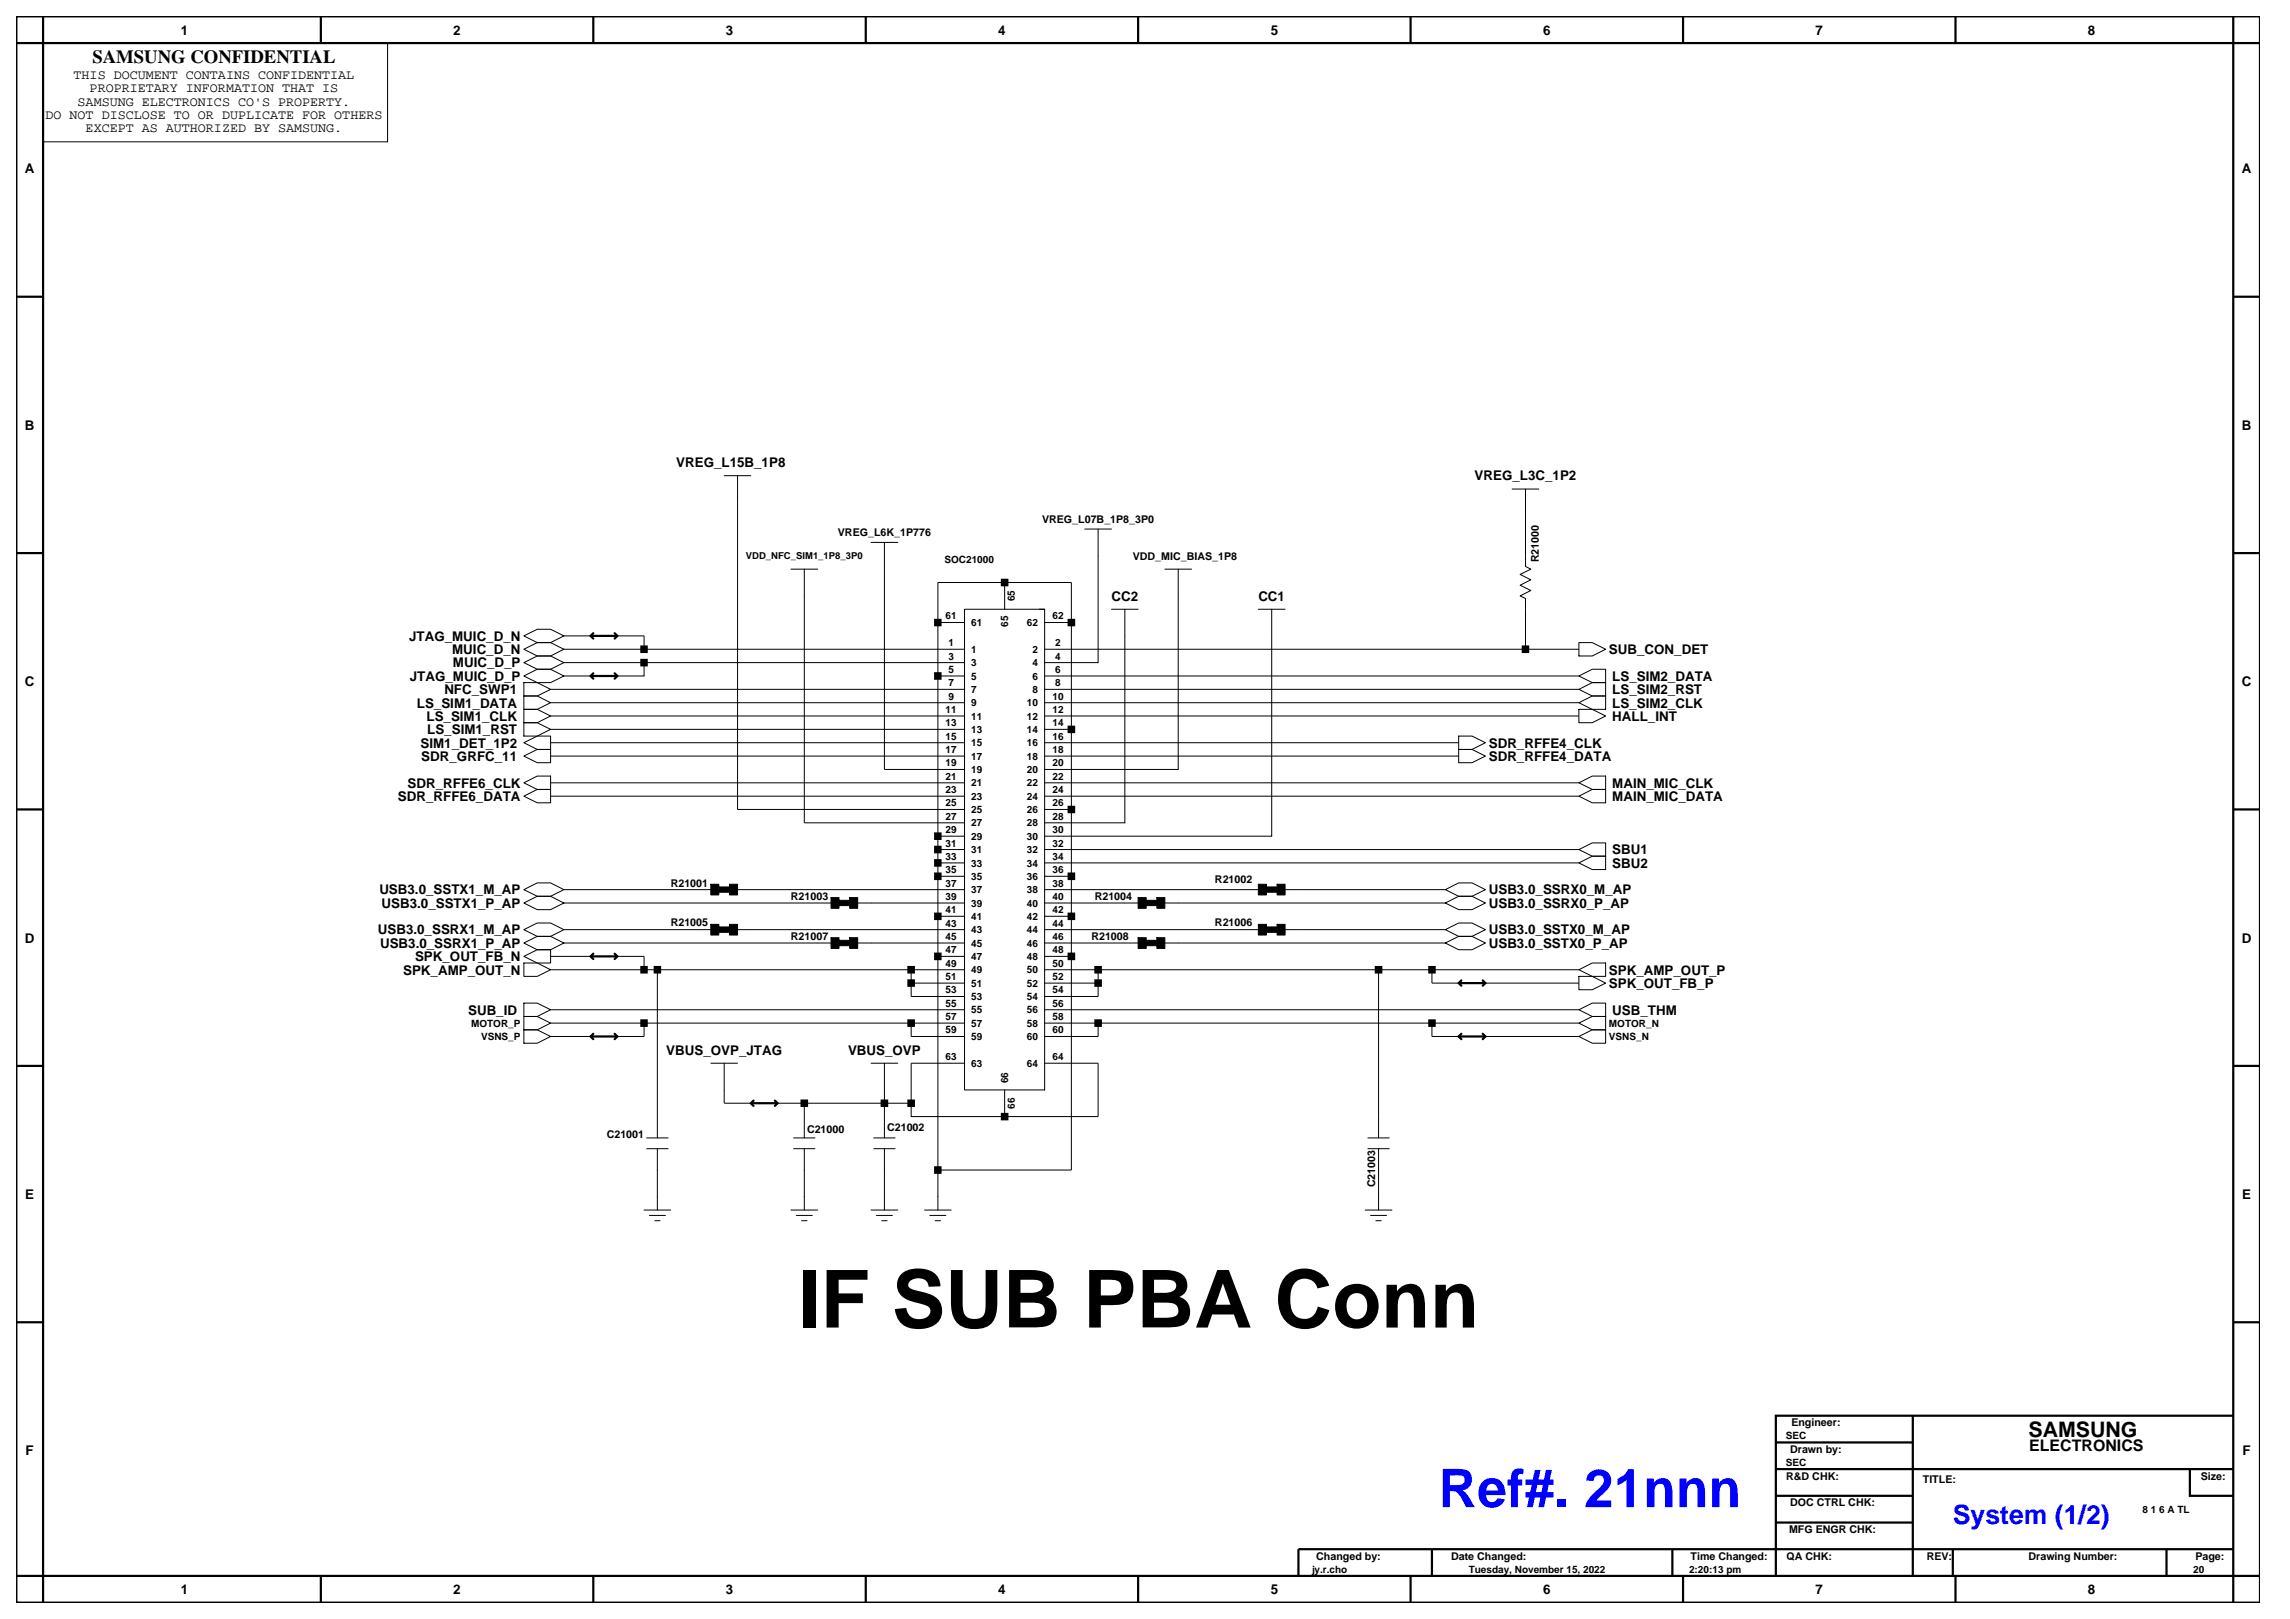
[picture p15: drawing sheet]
<svg xmlns="http://www.w3.org/2000/svg" width="420mm" height="297mm" viewBox="0 0 420 297" stroke-linecap="round" stroke-linejoin="round" font-family="sans-serif">
<defs><g id="words">
<text font-size="14.7" x="146.4" y="243.5">IF SUB PBA Conn</text>
<text font-size="9.8" fill="#00f" x="263.9" y="276.5">Ref#. 21nnn</text>
<text font-size="4.9" fill="#00f" x="358.2" y="279.5">System (1/2)</text>
<text font-size="3.9" x="372" y="263.6">SAMSUNG</text>
<text font-size="3.4" x="17" y="11.5">SAMSUNG CONFIDENTIAL</text>
<text font-size="2.9" x="372.2" y="266.3">ELECTRONICS</text>
<g font-size="2.5">
<text x="33.2" y="6.3">1</text>
<text x="83.1" y="6.3">2</text>
<text x="133.1" y="6.3">3</text>
<text x="183.1" y="6.3">4</text>
<text x="233.1" y="6.3">5</text>
<text x="283" y="6.3">6</text>
<text x="333" y="6.3">7</text>
<text x="382.9" y="6.3">8</text>
<text x="13.5" y="14.5">THIS DOCUMENT CONTAINS CONFIDENTIAL</text>
<text x="16.4" y="16.9">PROPRIETARY INFORMATION THAT IS</text>
<text x="8.4" y="21.8">DO NOT DISCLOSE TO OR DUPLICATE FOR OTHERS</text>
<text x="14.2" y="19.4">SAMSUNG ELECTRONICS CO'S PROPERTY.</text>
<text x="15.7" y="24.3">EXCEPT AS AUTHORIZED BY SAMSUNG.</text>
<text x="4.6" y="31.8">A</text>
<text x="411.2" y="31.8">A</text>
<text x="4.6" y="78.8">B</text>
<text x="411.2" y="78.8">B</text>
<text x="124" y="85.7">VREG_L15B_1P8</text>
<text x="270.5" y="88.1">VREG_L3C_1P2</text>
<text x="203.9" y="110.2">CC2</text>
<text x="230.8" y="110.2">CC1</text>
<text x="75" y="117.5">JTAG_MUIC_D_N</text>
<text x="82.9" y="120">MUIC_D_N</text>
<text x="295.1" y="120">SUB_CON_DET</text>
<text x="4.6" y="125.9">C</text>
<text x="75.2" y="124.9">JTAG_MUIC_D_P</text>
<text x="83.1" y="122.4">MUIC_D_P</text>
<text x="295.7" y="124.9">LS_SIM2_DATA</text>
<text x="411.2" y="125.9">C</text>
<text x="76.5" y="129.8">LS_SIM1_DATA</text>
<text x="81.5" y="127.3">NFC_SWP1</text>
<text x="295.7" y="129.8">LS_SIM2_CLK</text>
<text x="295.7" y="127.3">LS_SIM2_RST</text>
<text x="77.1" y="137.1">SIM1_DET_1P2</text>
<text x="78.2" y="132.2">LS_SIM1_CLK</text>
<text x="78.4" y="134.7">LS_SIM1_RST</text>
<text x="273.1" y="137.1">SDR_RFFE4_CLK</text>
<text x="295.7" y="132.2">HALL_INT</text>
<text x="77.3" y="139.6">SDR_GRFC_11</text>
<text x="273.1" y="139.6">SDR_RFFE4_DATA</text>
<text x="73" y="146.9">SDR_RFFE6_DATA</text>
<text x="74.8" y="144.5">SDR_RFFE6_CLK</text>
<text x="295.7" y="146.9">MAIN_MIC_DATA</text>
<text x="295.7" y="144.5">MAIN_MIC_CLK</text>
<text x="295.7" y="156.7">SBU1</text>
<text x="295.7" y="159.2">SBU2</text>
<text x="69.6" y="164.1">USB3.0_SSTX1_M_AP</text>
<text x="70" y="166.5">USB3.0_SSTX1_P_AP</text>
<text x="273.1" y="164.1">USB3.0_SSRX0_M_AP</text>
<text x="273.1" y="166.5">USB3.0_SSRX0_P_AP</text>
<text x="4.6" y="172.9">D</text>
<text x="69.3" y="171.4">USB3.0_SSRX1_M_AP</text>
<text x="69.7" y="173.9">USB3.0_SSRX1_P_AP</text>
<text x="273.1" y="171.4">USB3.0_SSTX0_M_AP</text>
<text x="273.1" y="173.9">USB3.0_SSTX0_P_AP</text>
<text x="411.2" y="172.9">D</text>
<text x="73.9" y="178.8">SPK_AMP_OUT_N</text>
<text x="76.1" y="176.3">SPK_OUT_FB_N</text>
<text x="295.1" y="178.8">SPK_AMP_OUT_P</text>
<text x="295.1" y="181.2">SPK_OUT_FB_P</text>
<text x="85.9" y="186.1">SUB_ID</text>
<text x="295.7" y="186.1">USB_THM</text>
<text x="122.2" y="193.5">VBUS_OVP_JTAG</text>
<text x="155.5" y="193.5">VBUS_OVP</text>
<text x="4.6" y="219.9">E</text>
<text x="411.2" y="219.9">E</text>
<text x="4.7" y="266.9">F</text>
<text x="411.3" y="266.9">F</text>
<text x="33.2" y="292.4">1</text>
<text x="83.1" y="292.4">2</text>
<text x="133.1" y="292.4">3</text>
<text x="183.1" y="292.4">4</text>
<text x="233.1" y="292.4">5</text>
<text x="283" y="292.4">6</text>
<text x="333" y="292.4">7</text>
<text x="382.9" y="292.4">8</text>
</g>
<g font-size="2">
<text x="191.1" y="95.9">VREG_L07B_1P8_3P0</text>
<text x="153.7" y="98.4">VREG_L6K_1P776</text>
<text x="207.8" y="102.7">VDD_MIC_BIAS_1P8</text>
<text x="282.2" y="103.2" transform="rotate(-90 282.2 103.2)">R21000</text>
<text x="222.8" y="162">R21002</text>
<text x="123" y="162.7">R21001</text>
<text x="145.1" y="165">R21003</text>
<text x="200.8" y="165">R21004</text>
<text x="123" y="169.9">R21005</text>
<text x="145.1" y="172.4">R21007</text>
<text x="200.2" y="172.4">R21008</text>
<text x="222.8" y="169.9">R21006</text>
<text x="111.3" y="208.7">C21001</text>
<text x="148" y="207.9">C21000</text>
<text x="162.7" y="207.5">C21002</text>
<text x="252.2" y="217.8" transform="rotate(-90 252.2 217.8)">C21003</text>
<text x="328.5" y="261.6">Engineer:</text>
<text x="328.3" y="266.5">Drawn by:</text>
<text x="327.6" y="271.4">R&amp;D CHK:</text>
<text x="352.7" y="272">TITLE:</text>
<text x="403.6" y="271.4">Size:</text>
<text x="328.1" y="281.2">MFG ENGR CHK:</text>
<text x="328.3" y="276.3">DOC CTRL CHK:</text>
<text x="241.4" y="286.1">Changed by:</text>
<text x="266.1" y="286.1">Date Changed:</text>
<text x="310.1" y="286.1">Time Changed:</text>
<text x="327.6" y="286.1">QA CHK:</text>
<text x="353.4" y="286.1">REV:</text>
<text x="372" y="286.1">Drawing Number:</text>
<text x="402.6" y="286.1">Page:</text>
</g>
<g font-size="1.8">
<text x="173.2" y="103.2">SOC21000</text>
<text x="173.4" y="113.6">61</text>
<text x="186.1" y="110.3" transform="rotate(-90 186.1 110.3)">65</text>
<text x="193" y="113.6">62</text>
<text x="173.9" y="118.5">1</text>
<text x="178.1" y="114.9">61</text>
<text x="178.1" y="119.8">1</text>
<text x="184.9" y="115" transform="rotate(-90 184.9 115)">65</text>
<text x="188.3" y="114.9">62</text>
<text x="189.4" y="119.8">2</text>
<text x="193.5" y="118.5">2</text>
<text x="173.9" y="125.9">7</text>
<text x="173.9" y="123.4">5</text>
<text x="173.9" y="121">3</text>
<text x="178.1" y="124.7">5</text>
<text x="178.1" y="122.2">3</text>
<text x="189.4" y="124.7">6</text>
<text x="189.4" y="122.2">4</text>
<text x="193.5" y="125.9">8</text>
<text x="193.5" y="123.4">6</text>
<text x="193.5" y="121">4</text>
<text x="173.4" y="130.8">11</text>
<text x="173.9" y="128.3">9</text>
<text x="178.1" y="127.1">7</text>
<text x="178.1" y="129.6">9</text>
<text x="178.1" y="132">11</text>
<text x="188.3" y="129.6">10</text>
<text x="188.3" y="132">12</text>
<text x="189.4" y="127.1">8</text>
<text x="193" y="128.3">10</text>
<text x="193" y="130.8">12</text>
<text x="173.4" y="135.7">15</text>
<text x="173.4" y="133.2">13</text>
<text x="178.1" y="136.9">15</text>
<text x="178.1" y="134.4">13</text>
<text x="188.3" y="136.9">16</text>
<text x="188.3" y="134.4">14</text>
<text x="193" y="135.7">16</text>
<text x="193" y="133.2">14</text>
<text x="173.4" y="138.1">17</text>
<text x="173.4" y="140.6">19</text>
<text x="173.4" y="143">21</text>
<text x="178.1" y="139.4">17</text>
<text x="178.1" y="141.8">19</text>
<text x="188.3" y="139.4">18</text>
<text x="188.3" y="141.8">20</text>
<text x="193" y="143">22</text>
<text x="193" y="138.1">18</text>
<text x="193" y="140.6">20</text>
<text x="173.4" y="145.5">23</text>
<text x="173.4" y="147.9">25</text>
<text x="178.1" y="146.7">23</text>
<text x="178.1" y="149.1">25</text>
<text x="178.1" y="144.3">21</text>
<text x="188.3" y="144.3">22</text>
<text x="188.3" y="146.7">24</text>
<text x="188.3" y="149.1">26</text>
<text x="193" y="145.5">24</text>
<text x="193" y="147.9">26</text>
<text x="173.4" y="155.3">31</text>
<text x="173.4" y="150.4">27</text>
<text x="173.4" y="152.8">29</text>
<text x="178.1" y="151.6">27</text>
<text x="178.1" y="154">29</text>
<text x="188.3" y="154">30</text>
<text x="188.3" y="151.6">28</text>
<text x="193" y="152.8">30</text>
<text x="193" y="155.3">32</text>
<text x="193" y="150.4">28</text>
<text x="173.4" y="157.7">33</text>
<text x="173.4" y="160.2">35</text>
<text x="178.1" y="156.5">31</text>
<text x="178.1" y="158.9">33</text>
<text x="178.1" y="161.4">35</text>
<text x="188.3" y="156.5">32</text>
<text x="188.3" y="158.9">34</text>
<text x="188.3" y="161.4">36</text>
<text x="193" y="157.7">34</text>
<text x="193" y="160.2">36</text>
<text x="173.4" y="165.1">39</text>
<text x="173.4" y="167.5">41</text>
<text x="173.4" y="162.6">37</text>
<text x="178.1" y="166.3">39</text>
<text x="178.1" y="163.9">37</text>
<text x="188.3" y="163.9">38</text>
<text x="188.3" y="166.3">40</text>
<text x="193" y="162.6">38</text>
<text x="193" y="165.1">40</text>
<text x="193" y="167.5">42</text>
<text x="173.4" y="172.4">45</text>
<text x="173.4" y="170">43</text>
<text x="178.1" y="173.6">45</text>
<text x="178.1" y="168.7">41</text>
<text x="178.1" y="171.2">43</text>
<text x="188.3" y="173.6">46</text>
<text x="188.3" y="168.7">42</text>
<text x="188.3" y="171.2">44</text>
<text x="193" y="172.4">46</text>
<text x="193" y="170">44</text>
<text x="173.4" y="179.8">51</text>
<text x="173.4" y="174.9">47</text>
<text x="173.4" y="177.3">49</text>
<text x="178.1" y="176.1">47</text>
<text x="178.1" y="178.5">49</text>
<text x="188.3" y="176.1">48</text>
<text x="188.3" y="178.5">50</text>
<text x="193" y="179.8">52</text>
<text x="193" y="174.9">48</text>
<text x="193" y="177.3">50</text>
<text x="173.4" y="182.2">53</text>
<text x="173.4" y="184.7">55</text>
<text x="178.1" y="181">51</text>
<text x="178.1" y="183.5">53</text>
<text x="178.1" y="185.9">55</text>
<text x="188.3" y="181">52</text>
<text x="188.3" y="183.5">54</text>
<text x="188.3" y="185.9">56</text>
<text x="193" y="182.2">54</text>
<text x="193" y="184.7">56</text>
<text x="86.4" y="188.3">MOTOR_P</text>
<text x="88.2" y="190.8">VSNS_P</text>
<text x="173.4" y="189.6">59</text>
<text x="173.4" y="187.1">57</text>
<text x="178.1" y="190.8">59</text>
<text x="178.1" y="188.3">57</text>
<text x="188.3" y="190.8">60</text>
<text x="188.3" y="188.3">58</text>
<text x="193" y="189.6">60</text>
<text x="193" y="187.1">58</text>
<text x="295.1" y="188.3">MOTOR_N</text>
<text x="295.1" y="190.8">VSNS_N</text>
<text x="173.4" y="194.5">63</text>
<text x="178.1" y="195.7">63</text>
<text x="188.3" y="195.7">64</text>
<text x="193" y="194.5">64</text>
<text x="184.9" y="198.7" transform="rotate(-90 184.9 198.7)">66</text>
<text x="186.1" y="203.4" transform="rotate(-90 186.1 203.4)">66</text>
<text x="327.5" y="264">SEC</text>
<text x="327.5" y="268.9">SEC</text>
<text x="392.9" y="277.5">8 1 6 A TL</text>
<text x="240.6" y="288.5">jy.r.cho</text>
<text x="269.4" y="288.5">Tuesday, November 15, 2022</text>
<text x="309.8" y="288.5">2:20:13 pm</text>
<text x="402.3" y="288.5">20</text>
</g>
<text font-size="1.7" x="136.8" y="102.6">VDD_NFC_SIM1_1P8_3P0</text>
</g></defs>
<!-- layer: MFD Layer /idea/tmp/Extended-Print.dk98.choi.sheet1.5.mfd -->
<g fill="none" stroke="#000" stroke-width=".18">
<path d="M71.1 7.9v18.1h-63.2M132.8 87.3h4.9M135.3 87.3v61.2h41.6M159.8 99.5h4.9M162.2 99.5v41.6h14.7M198.9 97h5M201.4 97v24.5h-9.8M277.3 89.7h4.9M279.8 89.7v14.2l1 .5-2 1 2 1-2 1 2 .9-2 1 1 .5v9.3M96.1 119.1l2.4-1.2h2.5l2.4 1.2-2.4 1.2h-2.5zM96.1 116.6l2.4-1.2h2.5l2.4 1.2-2.4 1.3h-2.5zM103.4 119.1h73.5"/>
<path d="M103.4 116.6h4.9M113.2 116.6h4.9v2.5M145.1 104.4h4.9M147.5 104.4v46.5h29.4M172 114.2v9.8h4.9M172 114.2v-7.3h24.5v107.7h-24.5M172 114.2h4.9M176.9 111.8h14.7v88.1h-14.7zM184.3 106.9v4.9M190.6 111.8h1M191.6 119.1h98M191.6 114.2h4.9"/>
<path d="M203.9 111.8h4.8M206.3 111.8v39.1h-14.7M213.6 104.4h4.9M216.1 104.4v36.7h-24.5M230.8 111.8h4.9M233.2 111.8v41.6h-41.6M289.6 117.9h2.4l2.5 1.2-2.5 1.2h-2.4zM96.1 138.7l2.4-1.2h2.5v2.4h-2.5zM96.1 125.2h2.4l2.5 1.3-2.5 1.2h-2.4zM96.1 127.7h2.4l2.5 1.2-2.5 1.2h-2.4zM96.1 130.1h2.4l2.5 1.2-2.5 1.3h-2.4zM96.1 132.6h2.4l2.5 1.2-2.5 1.2h-2.4z"/>
<path d="M96.1 121.5l2.4-1.2h2.5l2.4 1.2-2.4 1.3h-2.5zM96.1 124l2.4-1.2h2.5l2.4 1.2-2.4 1.2h-2.5zM96.1 136.2l2.4-1.2h2.5v2.5h-2.5zM101 126.5h75.9M101 128.9h75.9M101 131.3h75.9M101 133.8h75.9M101 136.2h75.9M101 138.7h75.9M103.4 121.5h73.5M103.4 124h4.9M118.1 121.5v2.5h-4.9"/>
<path d="M172 124v29.4h4.9M191.6 124h98M191.6 126.5h98M191.6 128.9h98M191.6 131.3h98M191.6 133.8h4.9M191.6 136.2h75.9M191.6 138.7h75.9M267.5 137.5h2.5l2.4 1.2-2.4 1.2h-2.5zM267.5 135h2.5l2.4 1.2-2.4 1.3h-2.5zM289.6 128.9l2.4-1.2h2.5v2.4h-2.5zM289.6 130.1h2.4l2.5 1.2-2.5 1.3h-2.4z"/>
<path d="M289.6 126.5l2.4-1.3h2.5v2.5h-2.5zM289.6 124l2.4-1.2h2.5v2.4h-2.5zM96.1 146l2.4-1.2h2.5v2.5h-2.5zM96.1 143.6l2.4-1.2h2.5v2.4h-2.5zM101 143.6h75.9M101 146h75.9M172 158.3v2.4h4.9M172 153.4v4.9M172 155.8h4.9M172 158.3h4.9M191.6 143.6h98M191.6 146h98"/>
<path d="M191.6 148.5h4.9M191.6 155.8h98M191.6 158.3h98M289.6 146l2.4-1.2h2.5v2.5h-2.5zM289.6 143.6l2.4-1.2h2.5v2.4h-2.5zM289.6 158.3l2.4-1.2h2.5v2.4h-2.5zM289.6 155.8l2.4-1.2h2.5v2.5h-2.5zM96.1 163.2l2.4-1.2h2.5l2.4 1.2-2.4 1.2h-2.5zM96.1 165.6l2.4-1.2h2.5l2.4 1.2-2.4 1.3h-2.5zM96.1 175.4l2.4-1.2h2.5v2.5h-2.5zM96.1 176.7h2.4l2.5 1.2-2.5 1.2h-2.4zM96.1 170.5l2.4-1.2h2.5l2.4 1.2-2.4 1.3h-2.5z"/>
<path d="M96.1 173l2.4-1.2h2.5l2.4 1.2-2.4 1.2h-2.5zM101 175.4h7.3M101 177.9h17.1M103.4 173h49M103.4 165.6h49M103.4 170.5h27M103.4 163.2h27M113.2 175.4h4.9v2.5h2.5M120.6 177.9h56.3M120.6 177.9v30.8M135.3 163.2h41.6M135.3 170.5h41.6"/>
<path d="M157.3 165.6h19.6M157.3 173h19.6M167.1 177.9v2.4h9.8M172 160.7v7.4h4.9M172 168.1v53.9M172 175.4h4.9M191.6 173h17.1M191.6 165.6h17.1M191.6 170.5h39.2M191.6 163.2h39.2M191.6 160.7h4.9M191.6 168.1h4.9"/>
<path d="M191.6 175.4h4.9M191.6 177.9h98M201.4 177.9v4.9h-9.8M213.6 165.6h51.5M213.6 173h51.5M235.7 163.2h29.4M235.7 170.5h29.4M252.8 177.9v30.8M262.6 177.9v2.4h4.9M265.1 163.2l2.4-1.2h2.5l2.4 1.2-2.4 1.2h-2.5zM265.1 173l2.4-1.2h2.5l2.4 1.2-2.4 1.2h-2.5zM265.1 170.5l2.4-1.2h2.5l2.4 1.2-2.4 1.3h-2.5z"/>
<path d="M265.1 165.6l2.4-1.2h2.5l2.4 1.2-2.4 1.3h-2.5zM289.6 177.9l2.4-1.2h2.5v2.4h-2.5zM289.6 179.1h2.4l2.5 1.2-2.5 1.3h-2.4zM96.1 188.9h2.4l2.5 1.2-2.5 1.3h-2.4zM96.1 184h2.4l2.5 1.2-2.5 1.3h-2.4zM96.1 186.5h2.4l2.5 1.2-2.5 1.2h-2.4zM101 185.2h75.9M101 187.7h75.9M101 190.1h7.3M118.1 187.7v2.4h-4.9M130.4 195h4.9M132.8 195v7.4h4.9"/>
<path d="M159.8 195h4.9M162.2 195v13.7M167.1 180.3v2.5h9.8M167.1 187.7v2.4h9.8M176.9 195h-9.8v7.4M184.3 199.9v4.9M191.6 180.3h9.8M191.6 185.2h98M191.6 187.7h98M191.6 195h9.8v9.8h-17.1M201.4 187.7v2.4h-9.8M262.6 187.7v2.4h4.9"/>
<path d="M272.4 180.3h17.2M272.4 190.1h17.2M289.6 187.7l2.4-1.2h2.5v2.4h-2.5zM289.6 190.1l2.4-1.2h2.5v2.5h-2.5zM289.6 185.2l2.4-1.2h2.5v2.5h-2.5zM118.6 210.7h3.9M118.6 208.7h3.9M120.6 210.7v11.3M142.6 202.4h24.5M145.6 210.7h3.9M145.6 208.7h3.9M147.5 202.4v6.3"/>
<path d="M147.5 210.7v11.3M160.2 210.7h4M160.2 208.7h4M162.2 210.7v11.3M167.1 202.4v2.4h17.2M250.9 210.7h3.9M250.9 208.7h3.9M252.8 210.7v11.3M118.1 222h4.9M119.1 223h2.9M120.1 223.9h1M145.1 222h4.9"/>
<path d="M146.1 223h2.9M147 223.9h1M159.8 222h4.9M160.7 223h3M161.7 223.9h1M169.6 222h4.8M170.5 223h3M171.5 223.9h1M250.4 222h4.9M251.4 223h2.9M252.3 223.9h1"/>
</g>
<g fill="none" stroke="#000" stroke-width=".41">
<path d="M3 7.9h411.5M3 3h411.5v291h-411.5zM7.9 3v291M58.8 3v4.9M108.8 3v4.9M158.8 3v4.9M208.7 3v4.9M258.7 3v4.9M308.7 3v4.9M358.7 3v4.9M409.6 3v291M3 54.4h4.9"/>
<path d="M409.6 54.4h4.9M3 101.5h4.9M108.3 116.6h4.9M108.8 116.2l-.5 .4 .5 .5M112.7 116.2l.5 .4-.5 .5M409.6 101.5h4.9M108.3 124h4.9M108.8 123.5l-.5 .5 .5 .5M112.7 123.5l.5 .5-.5 .5M3 148.5h4.9M409.6 148.5h4.9M108.3 175.4h4.9"/>
<path d="M108.8 174.9l-.5 .5 .5 .5M112.7 174.9l.5 .5-.5 .5M268 179.8l-.5 .5 .5 .5M271.9 179.8l.5 .5-.5 .5M3 195.5h4.9M108.3 190.1h4.9M108.8 189.6l-.5 .5 .5 .5M112.7 189.6l.5 .5-.5 .5M267.5 190.1h4.9M267.5 180.3h4.9M268 189.6l-.5 .5 .5 .5M271.9 189.6l.5 .5-.5 .5"/>
<path d="M409.6 195.5h4.9M137.7 202.4h4.9M138.2 201.9l-.5 .5 .5 .5M142.1 201.9l.5 .5-.5 .5M3 242.6h4.9M350.8 259.7v29.4M409.6 259.7h-83.9v29.4M409.6 242.6h4.9M325.7 264.6h25.1M325.7 269.5h83.9M325.7 274.4h25.1M325.7 279.3h25.1"/>
<path d="M401.6 269.5v4.9h8M3 289.1h411.5M58.8 289.1v4.9M108.8 289.1v4.9M158.8 289.1v4.9M208.7 289.1v4.9M258.7 289.1v4.9M262.6 284.2v4.9M306.7 284.2v4.9M308.7 289.1v4.9M358.2 284.2v4.9M358.7 289.1v4.9"/>
<path d="M397.4 284.2v4.9M409.6 284.2h-171.5v4.9"/>
</g>
<g fill="#000" stroke="#000" stroke-width=".18">
<path d="M130.4 169.6h1.4v1.9h-1.4z" fill-rule="evenodd"/>
<path d="M130.4 162.2h1.4v2h-1.4z" fill-rule="evenodd"/>
<path d="M131.8 170h2v1h-2z" fill-rule="evenodd"/>
<path d="M131.8 162.7h2v1h-2z" fill-rule="evenodd"/>
<path d="M133.8 169.6h1.5v1.9h-1.5z" fill-rule="evenodd"/>
<path d="M133.8 162.2h1.5v2h-1.5z" fill-rule="evenodd"/>
<path d="M152.4 172h1.5v2h-1.5z" fill-rule="evenodd"/>
<path d="M152.4 164.7h1.5v1.9h-1.5z" fill-rule="evenodd"/>
<path d="M153.9 172.5h1.9v1h-1.9z" fill-rule="evenodd"/>
<path d="M153.9 165.2h1.9v.9h-1.9z" fill-rule="evenodd"/>
<path d="M155.8 172h1.5v2h-1.5z" fill-rule="evenodd"/>
<path d="M155.8 164.7h1.5v1.9h-1.5z" fill-rule="evenodd"/>
<path d="M208.7 172h1.5v2h-1.5z" fill-rule="evenodd"/>
<path d="M208.7 164.7h1.5v1.9h-1.5z" fill-rule="evenodd"/>
<path d="M210.2 172.5h2v1h-2z" fill-rule="evenodd"/>
<path d="M210.2 165.2h2v.9h-2z" fill-rule="evenodd"/>
<path d="M212.2 172h1.4v2h-1.4z" fill-rule="evenodd"/>
<path d="M212.2 164.7h1.4v1.9h-1.4z" fill-rule="evenodd"/>
<path d="M230.8 169.6h1.5v1.9h-1.5z" fill-rule="evenodd"/>
<path d="M230.8 162.2h1.5v2h-1.5z" fill-rule="evenodd"/>
<path d="M232.3 170h1.9v1h-1.9z" fill-rule="evenodd"/>
<path d="M232.3 162.7h1.9v1h-1.9z" fill-rule="evenodd"/>
<path d="M234.2 169.6h1.5v1.9h-1.5z" fill-rule="evenodd"/>
<path d="M234.2 162.2h1.5v2h-1.5z" fill-rule="evenodd"/>
</g>
<g fill="#000" stroke="#000" stroke-width=".41">
<path d="M117.6 118.6h1v1h-1z" fill-rule="evenodd"/>
<path d="M171.5 113.7h1v1h-1z" fill-rule="evenodd"/>
<path d="M183.8 106.4h.9v1h-.9z" fill-rule="evenodd"/>
<path d="M196 113.7h1v1h-1z" fill-rule="evenodd"/>
<path d="M279.3 118.6h1v1h-1z" fill-rule="evenodd"/>
<path d="M117.6 121.1h1v.9h-1z" fill-rule="evenodd"/>
<path d="M171.5 123.5h1v1h-1z" fill-rule="evenodd"/>
<path d="M196 133.3h1v1h-1z" fill-rule="evenodd"/>
<path d="M171.5 157.8h1v1h-1z" fill-rule="evenodd"/>
<path d="M171.5 155.3h1v1h-1z" fill-rule="evenodd"/>
<path d="M171.5 152.9h1v1h-1z" fill-rule="evenodd"/>
<path d="M196 148h1v1h-1z" fill-rule="evenodd"/>
<path d="M117.6 177.4h1v1h-1z" fill-rule="evenodd"/>
<path d="M120.1 177.4h1v1h-1z" fill-rule="evenodd"/>
<path d="M166.6 177.4h1v1h-1z" fill-rule="evenodd"/>
<path d="M171.5 174.9h1v1h-1z" fill-rule="evenodd"/>
<path d="M171.5 167.6h1v1h-1z" fill-rule="evenodd"/>
<path d="M171.5 160.2h1v1h-1z" fill-rule="evenodd"/>
<path d="M196 174.9h1v1h-1z" fill-rule="evenodd"/>
<path d="M196 167.6h1v1h-1z" fill-rule="evenodd"/>
<path d="M196 160.2h1v1h-1z" fill-rule="evenodd"/>
<path d="M200.9 177.4h1v1h-1z" fill-rule="evenodd"/>
<path d="M252.3 177.4h1v1h-1z" fill-rule="evenodd"/>
<path d="M262.1 177.4h1v1h-1z" fill-rule="evenodd"/>
<path d="M117.6 187.2h1v1h-1z" fill-rule="evenodd"/>
<path d="M166.6 187.2h1v1h-1z" fill-rule="evenodd"/>
<path d="M166.6 179.8h1v1h-1z" fill-rule="evenodd"/>
<path d="M200.9 187.2h1v1h-1z" fill-rule="evenodd"/>
<path d="M200.9 179.8h1v1h-1z" fill-rule="evenodd"/>
<path d="M262.1 187.2h1v1h-1z" fill-rule="evenodd"/>
<path d="M147 201.9h1v1h-1z" fill-rule="evenodd"/>
<path d="M161.7 201.9h1v1h-1z" fill-rule="evenodd"/>
<path d="M166.6 201.9h1v1h-1z" fill-rule="evenodd"/>
<path d="M171.5 214.1h1v1h-1z" fill-rule="evenodd"/>
<path d="M183.8 204.3h.9v1h-.9z" fill-rule="evenodd"/>
</g>
<use href="#words"/>
</svg>
